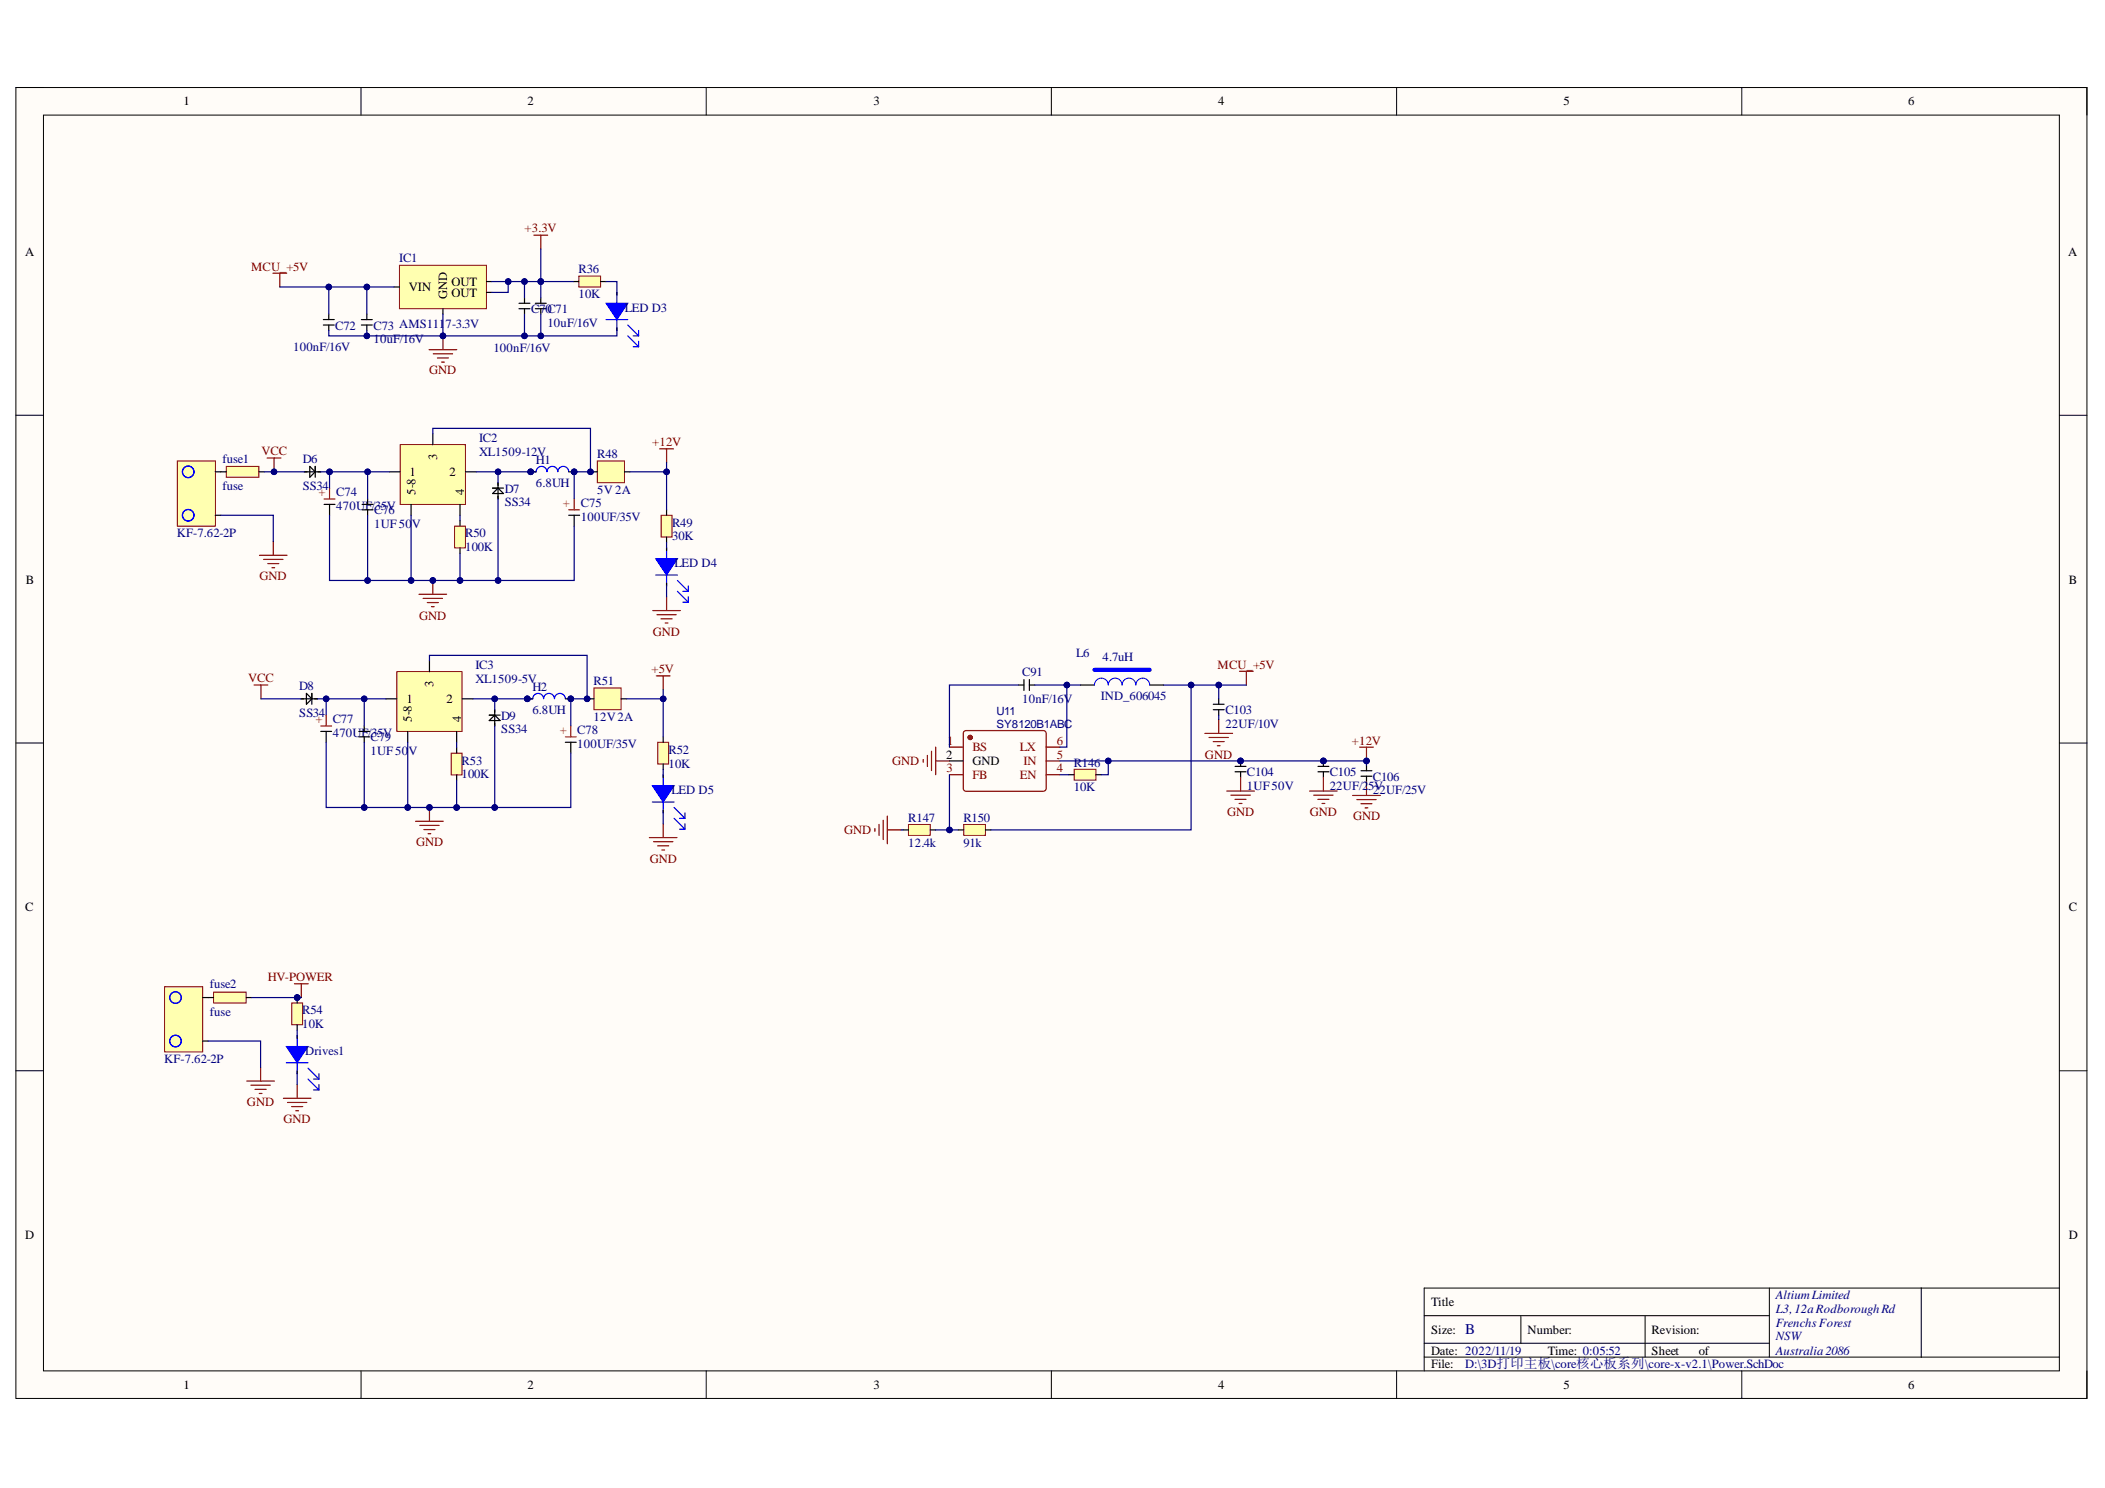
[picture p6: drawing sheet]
<svg xmlns="http://www.w3.org/2000/svg" width="297mm" height="210mm" viewBox="0 0 297 210" stroke-linecap="round" stroke-linejoin="round" font-family="sans-serif">
<defs><g id="words">
<text font-size="2.1" fill="#000080" x="206.8" y="188.2">B</text>
<g font-size="1.8">
<text x="25.9" y="14.9">1</text>
<text x="74.4" y="14.9">2</text>
<text x="123.3" y="14.9">3</text>
<text x="171.9" y="14.9">4</text>
<text x="220.6" y="14.9">5</text>
<text x="269.3" y="14.9">6</text>
<text x="3.6" y="36.1">A</text>
<text x="57.7" y="41.1">VIN</text>
<text x="63.7" y="40.3">OUT</text>
<text x="63.7" y="41.8">OUT</text>
<text x="291.9" y="36.1">A</text>
<text x="63.1" y="42.2" transform="rotate(-90 63.1 42.2)">GND</text>
<text x="61.7" y="64.8" transform="rotate(-90 61.7 64.8)">3</text>
<text x="57.8" y="67.2">1</text>
<text x="58.6" y="69.8" transform="rotate(-90 58.6 69.8)">5-8</text>
<text x="63.4" y="67.2">2</text>
<text x="65.5" y="69.8" transform="rotate(-90 65.5 69.8)">4</text>
<text x="3.6" y="82.3">B</text>
<text x="291.9" y="82.3">B</text>
<text x="57.4" y="99.1">1</text>
<text x="58.1" y="101.8" transform="rotate(-90 58.1 101.8)">5-8</text>
<text x="61.2" y="96.9" transform="rotate(-90 61.2 96.9)">3</text>
<text x="63" y="99.1">2</text>
<text x="65.1" y="101.8" transform="rotate(-90 65.1 101.8)">4</text>
<text x="133.5" y="107">2</text>
<text x="137.2" y="107.9">GND</text>
<text x="3.6" y="128.6">C</text>
<text x="291.9" y="128.6">C</text>
<text x="3.6" y="174.8">D</text>
<text x="291.9" y="174.8">D</text>
<text x="201.9" y="184.3">Title</text>
<text x="201.9" y="188.1">Size:</text>
<text x="201.9" y="191.1">Date: 2022/11/19</text>
<text x="215.6" y="188.1">Number:</text>
<text x="218.4" y="191.1">Time: 0:05:52</text>
<text x="233.1" y="188.1">Revision:</text>
<text x="233.1" y="191.1">Sheet</text>
<text x="239.7" y="191.1">of</text>
<text x="25.9" y="195.9">1</text>
<text x="74.4" y="195.9">2</text>
<text x="123.3" y="195.9">3</text>
<text x="171.9" y="195.9">4</text>
<text x="201.9" y="193">File:</text>
<text x="220.6" y="195.9">5</text>
<text x="269.3" y="195.9">6</text>
</g>
<g font-size="1.8" fill="#800000">
<text x="74" y="32.8">+3.3V</text>
<text x="35.4" y="38.2">MCU_+5V</text>
<text x="60.6" y="52.8">GND</text>
<text x="36.9" y="64.2">VCC</text>
<text x="92" y="63">+12V</text>
<text x="36.6" y="81.8">GND</text>
<text x="59.1" y="87.4">GND</text>
<text x="92.1" y="89.7">GND</text>
<text x="92" y="95">+5V</text>
<text x="171.8" y="94.3">MCU_+5V</text>
<text x="35" y="96.3">VCC</text>
<text x="125.9" y="107.9">GND</text>
<text x="170" y="107">GND</text>
<text x="190.8" y="105.1">+12V</text>
<text x="58.7" y="119.3">GND</text>
<text x="119.1" y="117.7">GND</text>
<text x="173.2" y="115.1">GND</text>
<text x="184.8" y="115.1">GND</text>
<text x="190.9" y="115.7">GND</text>
<text x="91.7" y="121.7">GND</text>
<text x="37.8" y="138.4">HV-POWER</text>
<text x="34.9" y="156">GND</text>
<text x="40" y="158.5">GND</text>
</g>
<g font-size="1.8" fill="#000080">
<text x="56.3" y="37">IC1</text>
<text x="81.6" y="38.5">R36</text>
<text x="47.3" y="46.5">C72</text>
<text x="52.7" y="46.5">C73 AMS111</text>
<text x="62.9" y="46.3">7-3.3V</text>
<text x="75" y="44.2">C70C71</text>
<text x="77.2" y="46.1">10uF/16V</text>
<text x="81.6" y="42.1">10K</text>
<text x="88.1" y="43.9">LED D3</text>
<text x="41.4" y="49.5">100nF/16V</text>
<text x="52.7" y="48.4">10uF/16V</text>
<text x="69.6" y="49.7">100nF/16V</text>
<text x="31.4" y="65.2">fuse1</text>
<text x="42.7" y="65.2">D6</text>
<text x="67.6" y="62.4">IC2</text>
<text x="67.6" y="64.3">XL1509-12V</text>
<text x="75.6" y="65.4">H1</text>
<text x="84.3" y="64.7">R48</text>
<text x="31.4" y="69.1">fuse</text>
<text x="42.7" y="69.1">SS34</text>
<text x="47.5" y="70">C74</text>
<text x="47.5" y="71.9">470UF/35V</text>
<text x="71.2" y="69.5">D7</text>
<text x="71.2" y="71.4">SS34</text>
<text x="75.6" y="68.7">6.8UH</text>
<text x="82" y="71.6">C75</text>
<text x="84.3" y="69.6">5V 2A</text>
<text x="25" y="75.8">KF-7.62-2P</text>
<text x="52.8" y="72.5">C76</text>
<text x="52.8" y="74.5">1UF50</text>
<text x="58.1" y="74.5">V</text>
<text x="65.6" y="75.8">R50</text>
<text x="65.6" y="77.8">100K</text>
<text x="82" y="73.5">100UF/35V</text>
<text x="94.8" y="74.3">R49</text>
<text x="94.8" y="76.2">30K</text>
<text x="95.2" y="80">LED D4</text>
<text x="67.1" y="94.4">IC3</text>
<text x="144.2" y="95.3">C91</text>
<text x="151.9" y="92.7">L6</text>
<text x="155.6" y="93.3">4.7uH</text>
<text x="42.2" y="97.3">D8</text>
<text x="42.2" y="101.1">SS34</text>
<text x="67.1" y="96.4">XL1509-5V</text>
<text x="70.7" y="101.5">D9</text>
<text x="75.1" y="97.5">H2</text>
<text x="75.1" y="100.7">6.8UH</text>
<text x="83.8" y="96.7">R51</text>
<text x="83.8" y="101.7">12V2A</text>
<text x="144.2" y="99.1">10nF/16V</text>
<text x="155.3" y="98.8">IND_606045</text>
<text x="172.9" y="100.7">C103</text>
<text x="47" y="102">C77</text>
<text x="47" y="104">470UF/35V</text>
<text x="52.3" y="104.6">C79</text>
<text x="52.3" y="106.5">1UF50</text>
<text x="57.6" y="106.5">V</text>
<text x="65.1" y="107.8">R53</text>
<text x="70.7" y="103.5">SS34</text>
<text x="81.5" y="103.5">C78</text>
<text x="81.5" y="105.5">100UF/35V</text>
<text x="94.3" y="106.3">R52</text>
<text x="172.9" y="102.7">22UF/10V</text>
<text x="65.1" y="109.8">100K</text>
<text x="94.3" y="108.3">10K</text>
<text x="94.7" y="112">LED D5</text>
<text x="151.5" y="108.2">R146</text>
<text x="151.5" y="111.7">10K</text>
<text x="176" y="109.5">C104</text>
<text x="176" y="111.4">1UF50V</text>
<text x="187.6" y="109.5">C105</text>
<text x="187.6" y="111.4">22UF/25V</text>
<text x="193.7" y="110.1">C106</text>
<text x="193.7" y="112.1">22UF/25V</text>
<text x="128.2" y="116">R147</text>
<text x="128.2" y="119.4">12.4k</text>
<text x="135.9" y="116">R150</text>
<text x="135.9" y="119.4">91k</text>
<text x="29.6" y="139.4">fuse2</text>
<text x="29.6" y="143.3">fuse</text>
<text x="42.6" y="143.1">R54</text>
<text x="23.2" y="149.9">KF-7.62-2P</text>
<text x="42.6" y="145">10K</text>
<text x="43.1" y="148.8">Drives1</text>
<text x="250.6" y="183.2">AltiumLimited</text>
<text x="250.6" y="185.2">L3,12aRodboroughRd</text>
<text x="250.6" y="187.1">Frenchs Forest</text>
<text x="250.6" y="189.1">NSW</text>
<text x="250.6" y="191.1">Australia2086</text>
<text x="206.8" y="193">D:\3D打印主板\core核心板系列\core-x-v2.1\Power.SchDoc</text>
</g>
<g font-size="1.8" fill="#f00">
<text x="44.9" y="70">+</text>
<text x="79.4" y="71.6">+</text>
<text x="44.5" y="102">+</text>
<text x="79" y="103.5">+</text>
</g>
<g font-size="1.8" fill="#800">
<text x="133.7" y="105.1">1</text>
<text x="137.2" y="106">BS</text>
<text x="143.9" y="106">LX</text>
<text x="144.4" y="107.9">IN</text>
<text x="149.1" y="107">5</text>
<text x="149.1" y="105.1">6</text>
<text x="133.6" y="108.9">3</text>
<text x="137.2" y="109.9">FB</text>
<text x="143.9" y="109.9">EN</text>
<text x="149.1" y="108.9">4</text>
</g>
<g font-size="1.6" fill="#000080">
<text x="140.6" y="100.9">U11</text>
<text x="140.6" y="102.7">SY8120B1ABC</text>
</g>
</g></defs>
<path d="M2.2 12.3h292.3v185h-292.3z" fill-rule="evenodd" fill="#fffcf8"/>
<path d="M2.2 12.3h292.3v185h-292.3z" fill="none" stroke="#000" stroke-width=".14"/>
<path d="M6.1 16.2h284.5v177.2h-284.5z" fill-rule="evenodd" fill="#fffcf8"/>
<g fill="none" stroke="#000" stroke-width=".14">
<path d="M2.2 12.3h3.9M6.1 16.2h284.5v177.2h-284.5zM50.9 12.3v3.9M99.7 12.3v3.9M148.4 12.3v3.9M197.1 12.3v3.9M245.8 12.3v3.9M290.6 12.3h3.9v3.9M2.2 58.6h3.9M290.6 58.6h3.9M2.2 104.8h3.9M290.6 104.8h3.9"/>
<path d="M2.2 151h3.9M290.6 151h3.9M50.9 193.4v3.9M99.7 193.4v3.9M148.4 193.4v3.9M197.1 193.4v3.9M201 185.6h48.7M201 191.4h89.6M201 189.5h48.7M214.6 185.6v3.9M232.1 185.6v5.8M245.8 193.4v3.9"/>
<path d="M249.7 181.7v9.7M271.1 181.7v9.7M290.6 181.7h-89.6v11.7M294.5 193.4v3.9"/>
</g>
<path d="M56.4 37.4h12.2v6.1h-12.2z" fill-rule="evenodd" fill="#ffffb0"/>
<path d="M56.4 37.4h12.2v6.1h-12.2z" fill="none" stroke="#800000" stroke-width=".14"/>
<path d="M68.6 39.7h.8M55.6 40.5h.8M62.5 43.5v.8M68.6 41.2h.8" fill="none" stroke="#000" stroke-width=".17"/>
<path d="M60.6 49.3h3.9M61.1 49.9h2.8M61.7 50.5h1.6M62.3 51.1h.4M62.5 47.4v1.9" fill="none" stroke="#800000" stroke-width=".17"/>
<circle cx="62.5" cy="47.4" r=".39" fill="#000080"/>
<circle cx="62.5" cy="47.4" r=".39" fill="none" stroke="#000080" stroke-width=".14"/>
<path d="M75.5 43.5h1.6M75.5 42.8h1.6M76.3 42v.8M76.3 43.5v.8" fill="none" stroke="#000" stroke-width=".17"/>
<path d="M81.7 39h3v1.5h-3z" fill-rule="evenodd" fill="#ffffb0"/>
<path d="M81.7 39h3v1.5h-3z" fill="none" stroke="#800000" stroke-width=".14"/>
<path d="M80.9 39.7h.8M84.7 39.7h.8M87 41.2v.4M87 46.2v.4" fill="none" stroke="#000" stroke-width=".17"/>
<path d="M38.5 38.5h2M39.5 38.5v2M75.3 33.2h2M76.3 33.2v1.9" fill="none" stroke="#800000" stroke-width=".17"/>
<path d="M85.5 45.1h3.1M87 41.2v5.4" fill="none" stroke="#00f" stroke-width=".17"/>
<path d="M85.5 42.8h3.1l-1.6 2.3z" fill="#00f"/>
<path d="M85.5 42.8h3.1l-1.6 2.3z" fill="none" stroke="#00f" stroke-width=".14"/>
<path d="M88.6 45.9l1.5 1.5M88.6 47.4l1.5 1.5M89.3 47.4h.8M89.3 48.9h.8M90.1 46.6v.8M90.1 48.1v.8" fill="none" stroke="#00f" stroke-width=".17"/>
<path d="M45.6 45.9h1.6M45.6 45.1h1.6M46.4 44.3v.8M46.4 45.9v.7M51 45.9h1.5M51 45.1h1.5M51.8 44.3v.8M51.8 45.9v.7M73.2 43.5h1.6M73.2 42.8h1.6M74 42v.8M74 43.5v.8" fill="none" stroke="#000" stroke-width=".17"/>
<path d="M56.5 62.7h9.2v8.5h-9.2z" fill-rule="evenodd" fill="#ffffb0"/>
<path d="M56.5 62.7h9.2v8.5h-9.2z" fill="none" stroke="#800000" stroke-width=".14"/>
<g fill="none" stroke="#000" stroke-width=".17">
<path d="M42.9 66.6h2.3M43.7 65.8l.8 .8-.8 .7zM44.5 65.8v1.5M45.7 71.2h1.6M46.5 71.2v1.5M54.9 66.6h1.6M58 71.2v1.5M61.1 61.2v1.5M64.9 71.2v1.5M65.7 66.6h1.5M69.5 69.6l.8-.7 .8 .7zM69.5 68.9h1.6"/>
<path d="M70.3 68.1v2.3"/>
</g>
<path d="M45.7 70.4h1.6M46.5 68.9v1.5" fill="none" stroke="#f00" stroke-width=".17"/>
<path d="M59.1 83.8h3.9M59.7 84.4h2.7M60.3 85h1.6M60.9 85.6h.4M61.1 81.9v1.9" fill="none" stroke="#800000" stroke-width=".17"/>
<circle cx="61.1" cy="81.9" r=".39" fill="#000080"/>
<circle cx="61.1" cy="81.9" r=".39" fill="none" stroke="#000080" stroke-width=".14"/>
<path d="M80.3 71.9h1.5M81 70.4v1.5" fill="none" stroke="#f00" stroke-width=".17"/>
<path d="M51.1 71.2h1.5M51.1 71.9h1.5M51.9 70.4v.8M51.9 71.9v.8M80.3 72.7h1.5M81 72.7v1.5" fill="none" stroke="#000" stroke-width=".17"/>
<path d="M64.1 74.2h1.6v3.1h-1.6z" fill-rule="evenodd" fill="#ffffb0"/>
<path d="M64.1 74.2h1.6v3.1h-1.6z" fill="none" stroke="#800000" stroke-width=".14"/>
<path d="M64.9 73.5v.7M64.9 77.3v.8" fill="none" stroke="#000" stroke-width=".17"/>
<path d="M93.3 72.7h1.5v3.1h-1.5z" fill-rule="evenodd" fill="#ffffb0"/>
<path d="M93.3 72.7h1.5v3.1h-1.5z" fill="none" stroke="#800000" stroke-width=".14"/>
<path d="M94.1 71.9v.8M94.1 75.8v.7" fill="none" stroke="#000" stroke-width=".17"/>
<path d="M92.1 86.1h3.9M92.7 86.7h2.7M93.3 87.3h1.5M93.9 87.9h.4M94.1 84.2v1.9" fill="none" stroke="#800000" stroke-width=".17"/>
<circle cx="81" cy="66.6" r=".39" fill="#000080"/>
<circle cx="81" cy="66.6" r=".39" fill="none" stroke="#000080" stroke-width=".14"/>
<circle cx="74.9" cy="66.6" r=".39" fill="#000080"/>
<circle cx="74.9" cy="66.6" r=".39" fill="none" stroke="#000080" stroke-width=".14"/>
<path d="M80.3 66.5a.77 .77 0 0 0-.8-.7 .77 .77 0 0 0-.8 .7 .77 .77 0 0 0-.7-.7 .77 .77 0 0 0-.8 .7 .77 .77 0 0 0-.8-.7 .77 .77 0 0 0-.7 .7" fill="none" stroke="#00f" stroke-width=".17"/>
<path d="M80.3 66.6h.7" fill="none" stroke="#000" stroke-width=".17"/>
<circle cx="81" cy="66.6" r=".39" fill="#000080"/>
<circle cx="81" cy="66.6" r=".39" fill="none" stroke="#000080" stroke-width=".14"/>
<path d="M74.9 66.6h.8" fill="none" stroke="#000" stroke-width=".17"/>
<circle cx="74.9" cy="66.6" r=".39" fill="#000080"/>
<circle cx="74.9" cy="66.6" r=".39" fill="none" stroke="#000080" stroke-width=".14"/>
<path d="M93.1 63.3h1.9M94.1 63.3v2" fill="none" stroke="#800000" stroke-width=".17"/>
<path d="M94.1 77.3v5.3M92.5 81.1h3.1" fill="none" stroke="#00f" stroke-width=".17"/>
<path d="M94.1 77.3v.4M94.1 82.3v.3" fill="none" stroke="#000" stroke-width=".17"/>
<path d="M92.5 78.8h3.1l-1.5 2.3z" fill="#00f"/>
<path d="M92.5 78.8h3.1l-1.5 2.3z" fill="none" stroke="#00f" stroke-width=".14"/>
<path d="M95.6 81.9l1.5 1.5M95.6 83.4l1.5 1.5M96.4 83.4h.7M96.4 84.9h.7M97.1 82.6v.8M97.1 84.2v.7" fill="none" stroke="#00f" stroke-width=".17"/>
<path d="M84.3 65h3.8v3.1h-3.8z" fill-rule="evenodd" fill="#ffffb0"/>
<path d="M84.3 65h3.8v3.1h-3.8z" fill="none" stroke="#800000" stroke-width=".14"/>
<path d="M83.5 66.6h.8M88.1 66.6h.8" fill="none" stroke="#000" stroke-width=".17"/>
<path d="M25 65h5.4v9.2h-5.4z" fill-rule="evenodd" fill="#ffffb0"/>
<path d="M25 65h5.4v9.2h-5.4z" fill="none" stroke="#800000" stroke-width=".14"/>
<g fill="none" stroke="#00f" stroke-width=".17">
<circle cx="26.6" cy="72.7" r=".81"/>
<circle cx="26.6" cy="66.6" r=".81"/>
</g>
<path d="M30.4 72.7h.8M30.4 66.6h.8" fill="none" stroke="#000" stroke-width=".17"/>
<path d="M36.6 78.3h3.9M37.2 78.9h2.7M37.8 79.5h1.5M38.6 76.4v1.9M38.4 80.1h.4" fill="none" stroke="#800000" stroke-width=".17"/>
<path d="M31.9 65.8h4.6v1.5h-4.6z" fill-rule="evenodd" fill="#ffffb0"/>
<path d="M31.9 65.8h4.6v1.5h-4.6z" fill="none" stroke="#800000" stroke-width=".14"/>
<path d="M31.2 66.6h.7M36.5 66.6h.8" fill="none" stroke="#000" stroke-width=".17"/>
<path d="M56 94.7h9.2v8.5h-9.2z" fill-rule="evenodd" fill="#ffffb0"/>
<path d="M56 94.7h9.2v8.5h-9.2z" fill="none" stroke="#800000" stroke-width=".14"/>
<g fill="none" stroke="#000" stroke-width=".17">
<path d="M42.5 98.6h2.3M43.2 97.8l.8 .8-.8 .7zM44 97.8v1.5M54.5 98.6h1.5M60.6 93.2v1.5M65.2 98.6h1.5M45.3 103.2h1.5M46 103.2v1.5M57.5 103.2v1.5M64.4 103.2v1.5M69 101.6l.8-.7 .8 .7zM69 100.9h1.6"/>
<path d="M69.8 100.1v2.3"/>
</g>
<path d="M45.3 102.4h1.5M46 100.9v1.5" fill="none" stroke="#f00" stroke-width=".17"/>
<path d="M58.7 115.9h3.8M59.2 116.4h2.8M59.8 117h1.6M60.4 117.6h.4M60.6 113.9v2" fill="none" stroke="#800000" stroke-width=".17"/>
<circle cx="60.6" cy="113.9" r=".39" fill="#000080"/>
<circle cx="60.6" cy="113.9" r=".39" fill="none" stroke="#000080" stroke-width=".14"/>
<path d="M79.8 103.9h1.5M80.5 102.4v1.5" fill="none" stroke="#f00" stroke-width=".17"/>
<path d="M50.6 103.2h1.6M50.6 103.9h1.6M51.4 102.4v.8M51.4 103.9v.8M79.8 104.7h1.5M80.5 104.7v1.5" fill="none" stroke="#000" stroke-width=".17"/>
<path d="M63.7 106.2h1.5v3.1h-1.5z" fill-rule="evenodd" fill="#ffffb0"/>
<path d="M63.7 106.2h1.5v3.1h-1.5z" fill="none" stroke="#800000" stroke-width=".14"/>
<path d="M64.4 105.5v.7M64.4 109.3v.8" fill="none" stroke="#000" stroke-width=".17"/>
<path d="M92.8 104.7h1.6v3.1h-1.6z" fill-rule="evenodd" fill="#ffffb0"/>
<path d="M92.8 104.7h1.6v3.1h-1.6z" fill="none" stroke="#800000" stroke-width=".14"/>
<path d="M93.6 103.9v.8M93.6 107.8v.7" fill="none" stroke="#000" stroke-width=".17"/>
<path d="M91.6 118.2h3.9M92.2 118.7h2.7M92.8 119.3h1.6M93.4 119.9h.4M93.6 116.2v2" fill="none" stroke="#800000" stroke-width=".17"/>
<circle cx="80.5" cy="98.6" r=".39" fill="#000080"/>
<circle cx="80.5" cy="98.6" r=".39" fill="none" stroke="#000080" stroke-width=".14"/>
<circle cx="74.4" cy="98.6" r=".39" fill="#000080"/>
<circle cx="74.4" cy="98.6" r=".39" fill="none" stroke="#000080" stroke-width=".14"/>
<path d="M79.8 98.5a.77 .77 0 0 0-.8-.7 .77 .77 0 0 0-.8 .8 .77 .77 0 0 0-.7-.8 .77 .77 0 0 0-.8 .8 .77 .77 0 0 0-.8-.8 .77 .77 0 0 0-.7 .8" fill="none" stroke="#00f" stroke-width=".17"/>
<path d="M79.8 98.6h.7" fill="none" stroke="#000" stroke-width=".17"/>
<circle cx="80.5" cy="98.6" r=".39" fill="#000080"/>
<circle cx="80.5" cy="98.6" r=".39" fill="none" stroke="#000080" stroke-width=".14"/>
<path d="M74.4 98.6h.8" fill="none" stroke="#000" stroke-width=".17"/>
<circle cx="74.4" cy="98.6" r=".39" fill="#000080"/>
<circle cx="74.4" cy="98.6" r=".39" fill="none" stroke="#000080" stroke-width=".14"/>
<path d="M92.6 95.3h2M93.6 95.3v2" fill="none" stroke="#800000" stroke-width=".17"/>
<path d="M92.1 113.1h3M93.6 109.3v5.4" fill="none" stroke="#00f" stroke-width=".17"/>
<path d="M93.6 109.3v.4M93.6 114.3v.4" fill="none" stroke="#000" stroke-width=".17"/>
<path d="M92.1 110.8h3l-1.5 2.3z" fill="#00f"/>
<path d="M92.1 110.8h3l-1.5 2.3z" fill="none" stroke="#00f" stroke-width=".14"/>
<path d="M95.1 113.9l1.6 1.5M95.1 115.4l1.6 1.6M95.9 115.4h.8M95.9 117h.8M96.7 114.7v.7M96.7 116.2v.8" fill="none" stroke="#00f" stroke-width=".17"/>
<path d="M83.8 97h3.8v3.1h-3.8z" fill-rule="evenodd" fill="#ffffb0"/>
<path d="M83.8 97h3.8v3.1h-3.8z" fill="none" stroke="#800000" stroke-width=".14"/>
<path d="M83 98.6h.8M87.6 98.6h.8" fill="none" stroke="#000" stroke-width=".17"/>
<path d="M23.2 139.2h5.4v9.2h-5.4z" fill-rule="evenodd" fill="#ffffb0"/>
<path d="M23.2 139.2h5.4v9.2h-5.4z" fill="none" stroke="#800000" stroke-width=".14"/>
<g fill="none" stroke="#00f" stroke-width=".17">
<circle cx="24.8" cy="146.9" r=".81"/>
<circle cx="24.8" cy="140.7" r=".81"/>
</g>
<path d="M28.6 146.9h.8M28.6 140.7h.8" fill="none" stroke="#000" stroke-width=".17"/>
<path d="M34.8 152.5h3.9M35.4 153.1h2.7M36 153.7h1.6M36.6 154.2h.4M36.8 150.6v1.9" fill="none" stroke="#800000" stroke-width=".17"/>
<path d="M30.1 140h4.6v1.5h-4.6z" fill-rule="evenodd" fill="#ffffb0"/>
<path d="M30.1 140h4.6v1.5h-4.6z" fill="none" stroke="#800000" stroke-width=".14"/>
<path d="M29.4 140.7h.7M34.7 140.7h.8" fill="none" stroke="#000" stroke-width=".17"/>
<path d="M41.5 138.8h2M42.5 138.8v1.9" fill="none" stroke="#800000" stroke-width=".17"/>
<circle cx="41.9" cy="140.7" r=".39" fill="#000080"/>
<circle cx="41.9" cy="140.7" r=".39" fill="none" stroke="#000080" stroke-width=".14"/>
<path d="M41.2 141.5h1.5v3.1h-1.5z" fill-rule="evenodd" fill="#ffffb0"/>
<path d="M41.2 141.5h1.5v3.1h-1.5z" fill="none" stroke="#800000" stroke-width=".14"/>
<path d="M41.9 140.7v.8" fill="none" stroke="#000" stroke-width=".17"/>
<circle cx="41.9" cy="140.7" r=".39" fill="#000080"/>
<circle cx="41.9" cy="140.7" r=".39" fill="none" stroke="#000080" stroke-width=".14"/>
<path d="M41.9 144.6v.7M41.9 146.1v.4M41.9 151.1v.4" fill="none" stroke="#000" stroke-width=".17"/>
<path d="M40 154.9h3.9M40.6 155.5h2.7M41.2 156.1h1.5M41.7 156.7h.4M41.9 153v1.9" fill="none" stroke="#800000" stroke-width=".17"/>
<path d="M40.4 149.9h3.1M41.9 146.1v5.4" fill="none" stroke="#00f" stroke-width=".17"/>
<path d="M40.4 147.6h3.1l-1.6 2.3z" fill="#00f"/>
<path d="M40.4 147.6h3.1l-1.6 2.3z" fill="none" stroke="#00f" stroke-width=".14"/>
<path d="M43.5 150.7l1.5 1.5M43.5 152.2l1.5 1.6M44.2 152.2h.8M44.2 153.8h.8M45 151.5v.7M45 153v.8" fill="none" stroke="#00f" stroke-width=".17"/>
<path d="M37.7 64.6h1.9M38.7 64.6v2" fill="none" stroke="#800000" stroke-width=".17"/>
<circle cx="38.7" cy="66.6" r=".39" fill="#000080"/>
<circle cx="38.7" cy="66.6" r=".39" fill="none" stroke="#000080" stroke-width=".14"/>
<path d="M35.8 96.6h2M36.8 96.6v2" fill="none" stroke="#800000" stroke-width=".17"/>
<path d="M192.1 108.7h1.5M192.1 109.5h1.5M192.8 108v.7M192.8 109.5v.8" fill="none" stroke="#000" stroke-width=".17"/>
<circle cx="136.9" cy="104" r=".29" fill="#800"/>
<g fill="none" stroke="#800" stroke-width=".17">
<path d="M136 103.2l.3-.1h11.1l.2 .3v8l-.4 .2h-11.1l-.2-.4z"/>
<circle cx="136.9" cy="104" r=".29"/>
</g>
<circle cx="136.9" cy="104" r=".29" fill="#800"/>
<g fill="none" stroke="#800" stroke-width=".17">
<path d="M134 105.4h1.9M134 109.3h1.9M147.6 105.4h2M147.6 109.3h2M147.6 107.3h2"/>
<circle cx="136.9" cy="104" r=".29"/>
</g>
<path d="M134 107.3h1.9" fill="none" stroke="#000" stroke-width=".17"/>
<path d="M191.9 105.4h1.9M192.8 105.4v1.9" fill="none" stroke="#800000" stroke-width=".17"/>
<circle cx="192.8" cy="107.3" r=".39" fill="#000080"/>
<circle cx="192.8" cy="107.3" r=".39" fill="none" stroke="#000080" stroke-width=".14"/>
<path d="M174.9 94.7h1.9M175.9 94.7v1.9M170 103.5h3.9M170.6 104h2.7M171.2 104.6h1.6M171.8 105.2h.4M172 101.5v1.9M190.9 112.2h3.9M191.5 112.8h2.7M192 113.4h1.6M192.6 114h.4M192.8 110.3v1.9" fill="none" stroke="#800000" stroke-width=".17"/>
<path d="M143.7 96.6h.8M144.5 95.9v1.5M145.3 95.9v1.5M145.3 96.6h.7M171.2 99.3h1.5M172 98.6v.7M171.2 100.1h1.5M172 100.1v.8" fill="none" stroke="#000" stroke-width=".17"/>
<path d="M136 116.3h3.1v1.5h-3.1z" fill-rule="evenodd" fill="#ffffb0"/>
<path d="M136 116.3h3.1v1.5h-3.1z" fill="none" stroke="#800000" stroke-width=".14"/>
<path d="M135.2 117.1h.8M139.1 117.1h.7" fill="none" stroke="#000" stroke-width=".17"/>
<path d="M128.2 116.3h3.1v1.5h-3.1z" fill-rule="evenodd" fill="#ffffb0"/>
<path d="M128.2 116.3h3.1v1.5h-3.1z" fill="none" stroke="#800000" stroke-width=".14"/>
<path d="M127.4 117.1h.8M131.3 117.1h.7" fill="none" stroke="#000" stroke-width=".17"/>
<path d="M123.5 116.9v.4M124 116.3v1.6M124.6 115.7v2.7M125.2 115.1v3.9M125.2 117.1h2M130.3 107.1v.4M130.9 106.6v1.5M131.4 106v2.7M132 105.4v3.9M132 107.3h2" fill="none" stroke="#800000" stroke-width=".17"/>
<path d="M151.6 108.5h3v1.5h-3z" fill-rule="evenodd" fill="#ffffb0"/>
<path d="M151.6 108.5h3v1.5h-3z" fill="none" stroke="#800000" stroke-width=".14"/>
<path d="M150.8 109.3h.8M154.6 109.3h.8" fill="none" stroke="#000" stroke-width=".17"/>
<circle cx="186.7" cy="107.3" r=".39" fill="#000080"/>
<circle cx="186.7" cy="107.3" r=".39" fill="none" stroke="#000080" stroke-width=".14"/>
<path d="M186 108.1h1.5M186 108.9h1.5M186.7 107.3v.8" fill="none" stroke="#000" stroke-width=".17"/>
<circle cx="186.7" cy="107.3" r=".39" fill="#000080"/>
<circle cx="186.7" cy="107.3" r=".39" fill="none" stroke="#000080" stroke-width=".14"/>
<path d="M186.7 108.9v.7" fill="none" stroke="#000" stroke-width=".17"/>
<path d="M184.8 111.6h3.9M185.4 112.2h2.7M186 112.8h1.5M186.6 113.3h.3M186.7 109.6v2" fill="none" stroke="#800000" stroke-width=".17"/>
<path d="M71.7 39.7v1.5h-2.3" fill="none" stroke="#000080" stroke-width=".17"/>
<circle cx="71.7" cy="39.7" r=".39" fill="#000080"/>
<circle cx="71.7" cy="39.7" r=".39" fill="none" stroke="#000080" stroke-width=".14"/>
<path d="M62.5 44.3v3.1" fill="none" stroke="#000080" stroke-width=".17"/>
<circle cx="62.5" cy="47.4" r=".39" fill="#000080"/>
<circle cx="62.5" cy="47.4" r=".39" fill="none" stroke="#000080" stroke-width=".14"/>
<path d="M76.3 35.1v4.6" fill="none" stroke="#000080" stroke-width=".17"/>
<circle cx="76.3" cy="39.7" r=".39" fill="#000080"/>
<circle cx="76.3" cy="39.7" r=".39" fill="none" stroke="#000080" stroke-width=".14"/>
<path d="M76.3 39.7v2.3" fill="none" stroke="#000080" stroke-width=".17"/>
<circle cx="76.3" cy="39.7" r=".39" fill="#000080"/>
<circle cx="76.3" cy="39.7" r=".39" fill="none" stroke="#000080" stroke-width=".14"/>
<path d="M76.3 44.3v3.1" fill="none" stroke="#000080" stroke-width=".17"/>
<circle cx="76.3" cy="47.4" r=".39" fill="#000080"/>
<circle cx="76.3" cy="47.4" r=".39" fill="none" stroke="#000080" stroke-width=".14"/>
<path d="M85.5 39.7h1.5v1.5M51.8 40.5v3.8" fill="none" stroke="#000080" stroke-width=".17"/>
<circle cx="51.8" cy="40.5" r=".39" fill="#000080"/>
<circle cx="51.8" cy="40.5" r=".39" fill="none" stroke="#000080" stroke-width=".14"/>
<path d="M74 39.7v2.3" fill="none" stroke="#000080" stroke-width=".17"/>
<circle cx="74" cy="39.7" r=".39" fill="#000080"/>
<circle cx="74" cy="39.7" r=".39" fill="none" stroke="#000080" stroke-width=".14"/>
<path d="M74 44.3v3.1" fill="none" stroke="#000080" stroke-width=".17"/>
<circle cx="74" cy="47.4" r=".39" fill="#000080"/>
<circle cx="74" cy="47.4" r=".39" fill="none" stroke="#000080" stroke-width=".14"/>
<path d="M46.4 40.5v3.8" fill="none" stroke="#000080" stroke-width=".17"/>
<circle cx="46.4" cy="40.5" r=".39" fill="#000080"/>
<circle cx="46.4" cy="40.5" r=".39" fill="none" stroke="#000080" stroke-width=".14"/>
<path d="M46.4 46.6v.8h5.4" fill="none" stroke="#000080" stroke-width=".17"/>
<circle cx="51.8" cy="47.4" r=".39" fill="#000080"/>
<circle cx="51.8" cy="47.4" r=".39" fill="none" stroke="#000080" stroke-width=".14"/>
<path d="M39.5 40.5h16.1" fill="none" stroke="#000080" stroke-width=".17"/>
<circle cx="46.4" cy="40.5" r=".39" fill="#000080"/>
<circle cx="46.4" cy="40.5" r=".39" fill="none" stroke="#000080" stroke-width=".14"/>
<circle cx="51.8" cy="40.5" r=".39" fill="#000080"/>
<circle cx="51.8" cy="40.5" r=".39" fill="none" stroke="#000080" stroke-width=".14"/>
<path d="M51.8 46.6v.8h35.2v-.8" fill="none" stroke="#000080" stroke-width=".17"/>
<circle cx="76.3" cy="47.4" r=".39" fill="#000080"/>
<circle cx="76.3" cy="47.4" r=".39" fill="none" stroke="#000080" stroke-width=".14"/>
<circle cx="74" cy="47.4" r=".39" fill="#000080"/>
<circle cx="74" cy="47.4" r=".39" fill="none" stroke="#000080" stroke-width=".14"/>
<circle cx="62.5" cy="47.4" r=".39" fill="#000080"/>
<circle cx="62.5" cy="47.4" r=".39" fill="none" stroke="#000080" stroke-width=".14"/>
<circle cx="51.8" cy="47.4" r=".39" fill="#000080"/>
<circle cx="51.8" cy="47.4" r=".39" fill="none" stroke="#000080" stroke-width=".14"/>
<path d="M69.4 39.7h11.5" fill="none" stroke="#000080" stroke-width=".17"/>
<circle cx="71.7" cy="39.7" r=".39" fill="#000080"/>
<circle cx="71.7" cy="39.7" r=".39" fill="none" stroke="#000080" stroke-width=".14"/>
<circle cx="74" cy="39.7" r=".39" fill="#000080"/>
<circle cx="74" cy="39.7" r=".39" fill="none" stroke="#000080" stroke-width=".14"/>
<circle cx="76.3" cy="39.7" r=".39" fill="#000080"/>
<circle cx="76.3" cy="39.7" r=".39" fill="none" stroke="#000080" stroke-width=".14"/>
<path d="M70.3 66.6v1.5" fill="none" stroke="#000080" stroke-width=".17"/>
<circle cx="70.3" cy="66.6" r=".39" fill="#000080"/>
<circle cx="70.3" cy="66.6" r=".39" fill="none" stroke="#000080" stroke-width=".14"/>
<path d="M51.9 72.7v9.2" fill="none" stroke="#000080" stroke-width=".17"/>
<circle cx="51.9" cy="81.9" r=".39" fill="#000080"/>
<circle cx="51.9" cy="81.9" r=".39" fill="none" stroke="#000080" stroke-width=".14"/>
<path d="M58 72.7v9.2" fill="none" stroke="#000080" stroke-width=".17"/>
<circle cx="58" cy="81.9" r=".39" fill="#000080"/>
<circle cx="58" cy="81.9" r=".39" fill="none" stroke="#000080" stroke-width=".14"/>
<path d="M70.3 70.4v11.5" fill="none" stroke="#000080" stroke-width=".17"/>
<circle cx="70.3" cy="81.9" r=".39" fill="#000080"/>
<circle cx="70.3" cy="81.9" r=".39" fill="none" stroke="#000080" stroke-width=".14"/>
<path d="M45.2 66.6h1.3" fill="none" stroke="#000080" stroke-width=".17"/>
<circle cx="46.5" cy="66.6" r=".39" fill="#000080"/>
<circle cx="46.5" cy="66.6" r=".39" fill="none" stroke="#000080" stroke-width=".14"/>
<path d="M51.9 66.6v3.8" fill="none" stroke="#000080" stroke-width=".17"/>
<circle cx="51.9" cy="66.6" r=".39" fill="#000080"/>
<circle cx="51.9" cy="66.6" r=".39" fill="none" stroke="#000080" stroke-width=".14"/>
<path d="M64.9 78.1v3.8" fill="none" stroke="#000080" stroke-width=".17"/>
<circle cx="64.9" cy="81.9" r=".39" fill="#000080"/>
<circle cx="64.9" cy="81.9" r=".39" fill="none" stroke="#000080" stroke-width=".14"/>
<path d="M46.5 72.7v9.2h34.5v-7.7M64.9 72.7v.8M94.1 76.5v.8M94.1 82.6v1.6" fill="none" stroke="#000080" stroke-width=".17"/>
<circle cx="70.3" cy="81.9" r=".39" fill="#000080"/>
<circle cx="70.3" cy="81.9" r=".39" fill="none" stroke="#000080" stroke-width=".14"/>
<circle cx="64.9" cy="81.9" r=".39" fill="#000080"/>
<circle cx="64.9" cy="81.9" r=".39" fill="none" stroke="#000080" stroke-width=".14"/>
<circle cx="61.1" cy="81.9" r=".39" fill="#000080"/>
<circle cx="61.1" cy="81.9" r=".39" fill="none" stroke="#000080" stroke-width=".14"/>
<circle cx="58" cy="81.9" r=".39" fill="#000080"/>
<circle cx="58" cy="81.9" r=".39" fill="none" stroke="#000080" stroke-width=".14"/>
<circle cx="51.9" cy="81.9" r=".39" fill="#000080"/>
<circle cx="51.9" cy="81.9" r=".39" fill="none" stroke="#000080" stroke-width=".14"/>
<path d="M54.9 66.6h-8.4v2.3" fill="none" stroke="#000080" stroke-width=".17"/>
<circle cx="51.9" cy="66.6" r=".39" fill="#000080"/>
<circle cx="51.9" cy="66.6" r=".39" fill="none" stroke="#000080" stroke-width=".14"/>
<circle cx="46.5" cy="66.6" r=".39" fill="#000080"/>
<circle cx="46.5" cy="66.6" r=".39" fill="none" stroke="#000080" stroke-width=".14"/>
<path d="M67.2 66.6h8.5" fill="none" stroke="#000080" stroke-width=".17"/>
<circle cx="70.3" cy="66.6" r=".39" fill="#000080"/>
<circle cx="70.3" cy="66.6" r=".39" fill="none" stroke="#000080" stroke-width=".14"/>
<circle cx="74.9" cy="66.6" r=".39" fill="#000080"/>
<circle cx="74.9" cy="66.6" r=".39" fill="none" stroke="#000080" stroke-width=".14"/>
<path d="M94.1 65.3v6.6" fill="none" stroke="#000080" stroke-width=".17"/>
<circle cx="94.1" cy="66.6" r=".39" fill="#000080"/>
<circle cx="94.1" cy="66.6" r=".39" fill="none" stroke="#000080" stroke-width=".14"/>
<path d="M61.1 61.2v-.8h22.2v6.2h-2.3v3.8" fill="none" stroke="#000080" stroke-width=".17"/>
<circle cx="83.3" cy="66.6" r=".39" fill="#000080"/>
<circle cx="83.3" cy="66.6" r=".39" fill="none" stroke="#000080" stroke-width=".14"/>
<circle cx="81" cy="66.6" r=".39" fill="#000080"/>
<circle cx="81" cy="66.6" r=".39" fill="none" stroke="#000080" stroke-width=".14"/>
<path d="M83.3 66.6h.2" fill="none" stroke="#000080" stroke-width=".17"/>
<circle cx="83.3" cy="66.6" r=".39" fill="#000080"/>
<circle cx="83.3" cy="66.6" r=".39" fill="none" stroke="#000080" stroke-width=".14"/>
<path d="M88.9 66.6h5.2" fill="none" stroke="#000080" stroke-width=".17"/>
<circle cx="94.1" cy="66.6" r=".39" fill="#000080"/>
<circle cx="94.1" cy="66.6" r=".39" fill="none" stroke="#000080" stroke-width=".14"/>
<path d="M31.2 72.7h7.4v3.7M37.3 66.6h5.6" fill="none" stroke="#000080" stroke-width=".17"/>
<circle cx="38.7" cy="66.6" r=".39" fill="#000080"/>
<circle cx="38.7" cy="66.6" r=".39" fill="none" stroke="#000080" stroke-width=".14"/>
<path d="M69.8 98.6v1.5" fill="none" stroke="#000080" stroke-width=".17"/>
<circle cx="69.8" cy="98.6" r=".39" fill="#000080"/>
<circle cx="69.8" cy="98.6" r=".39" fill="none" stroke="#000080" stroke-width=".14"/>
<path d="M51.4 104.7v9.2" fill="none" stroke="#000080" stroke-width=".17"/>
<circle cx="51.4" cy="113.9" r=".39" fill="#000080"/>
<circle cx="51.4" cy="113.9" r=".39" fill="none" stroke="#000080" stroke-width=".14"/>
<path d="M57.5 104.7v9.2" fill="none" stroke="#000080" stroke-width=".17"/>
<circle cx="57.5" cy="113.9" r=".39" fill="#000080"/>
<circle cx="57.5" cy="113.9" r=".39" fill="none" stroke="#000080" stroke-width=".14"/>
<path d="M69.8 102.4v11.5" fill="none" stroke="#000080" stroke-width=".17"/>
<circle cx="69.8" cy="113.9" r=".39" fill="#000080"/>
<circle cx="69.8" cy="113.9" r=".39" fill="none" stroke="#000080" stroke-width=".14"/>
<path d="M44.8 98.6h1.2" fill="none" stroke="#000080" stroke-width=".17"/>
<circle cx="46" cy="98.6" r=".39" fill="#000080"/>
<circle cx="46" cy="98.6" r=".39" fill="none" stroke="#000080" stroke-width=".14"/>
<path d="M51.4 98.6v3.8" fill="none" stroke="#000080" stroke-width=".17"/>
<circle cx="51.4" cy="98.6" r=".39" fill="#000080"/>
<circle cx="51.4" cy="98.6" r=".39" fill="none" stroke="#000080" stroke-width=".14"/>
<path d="M64.4 110.1v3.8" fill="none" stroke="#000080" stroke-width=".17"/>
<circle cx="64.4" cy="113.9" r=".39" fill="#000080"/>
<circle cx="64.4" cy="113.9" r=".39" fill="none" stroke="#000080" stroke-width=".14"/>
<path d="M46 104.7v9.2h34.5v-7.7M64.4 104.7v.8M93.6 108.5v.8M93.6 114.7v1.5" fill="none" stroke="#000080" stroke-width=".17"/>
<circle cx="69.8" cy="113.9" r=".39" fill="#000080"/>
<circle cx="69.8" cy="113.9" r=".39" fill="none" stroke="#000080" stroke-width=".14"/>
<circle cx="64.4" cy="113.9" r=".39" fill="#000080"/>
<circle cx="64.4" cy="113.9" r=".39" fill="none" stroke="#000080" stroke-width=".14"/>
<circle cx="60.6" cy="113.9" r=".39" fill="#000080"/>
<circle cx="60.6" cy="113.9" r=".39" fill="none" stroke="#000080" stroke-width=".14"/>
<circle cx="57.5" cy="113.9" r=".39" fill="#000080"/>
<circle cx="57.5" cy="113.9" r=".39" fill="none" stroke="#000080" stroke-width=".14"/>
<circle cx="51.4" cy="113.9" r=".39" fill="#000080"/>
<circle cx="51.4" cy="113.9" r=".39" fill="none" stroke="#000080" stroke-width=".14"/>
<path d="M54.5 98.6h-8.5v2.3" fill="none" stroke="#000080" stroke-width=".17"/>
<circle cx="51.4" cy="98.6" r=".39" fill="#000080"/>
<circle cx="51.4" cy="98.6" r=".39" fill="none" stroke="#000080" stroke-width=".14"/>
<circle cx="46" cy="98.6" r=".39" fill="#000080"/>
<circle cx="46" cy="98.6" r=".39" fill="none" stroke="#000080" stroke-width=".14"/>
<path d="M66.7 98.6h8.5" fill="none" stroke="#000080" stroke-width=".17"/>
<circle cx="69.8" cy="98.6" r=".39" fill="#000080"/>
<circle cx="69.8" cy="98.6" r=".39" fill="none" stroke="#000080" stroke-width=".14"/>
<circle cx="74.4" cy="98.6" r=".39" fill="#000080"/>
<circle cx="74.4" cy="98.6" r=".39" fill="none" stroke="#000080" stroke-width=".14"/>
<path d="M93.6 97.3v6.6" fill="none" stroke="#000080" stroke-width=".17"/>
<circle cx="93.6" cy="98.6" r=".39" fill="#000080"/>
<circle cx="93.6" cy="98.6" r=".39" fill="none" stroke="#000080" stroke-width=".14"/>
<path d="M60.6 93.2v-.8h22.2v6.2h-2.3v3.8" fill="none" stroke="#000080" stroke-width=".17"/>
<circle cx="82.8" cy="98.6" r=".39" fill="#000080"/>
<circle cx="82.8" cy="98.6" r=".39" fill="none" stroke="#000080" stroke-width=".14"/>
<circle cx="80.5" cy="98.6" r=".39" fill="#000080"/>
<circle cx="80.5" cy="98.6" r=".39" fill="none" stroke="#000080" stroke-width=".14"/>
<path d="M82.8 98.6h.2" fill="none" stroke="#000080" stroke-width=".17"/>
<circle cx="82.8" cy="98.6" r=".39" fill="#000080"/>
<circle cx="82.8" cy="98.6" r=".39" fill="none" stroke="#000080" stroke-width=".14"/>
<path d="M88.4 98.6h5.2" fill="none" stroke="#000080" stroke-width=".17"/>
<circle cx="93.6" cy="98.6" r=".39" fill="#000080"/>
<circle cx="93.6" cy="98.6" r=".39" fill="none" stroke="#000080" stroke-width=".14"/>
<path d="M36.8 98.6h5.7M29.4 146.9h7.4v3.7M35.5 140.7h7" fill="none" stroke="#000080" stroke-width=".17"/>
<circle cx="41.9" cy="140.7" r=".39" fill="#000080"/>
<circle cx="41.9" cy="140.7" r=".39" fill="none" stroke="#000080" stroke-width=".14"/>
<path d="M149.6 107.3h43.2v.7M41.9 145.3v.8M41.9 151.5v1.5" fill="none" stroke="#000080" stroke-width=".17"/>
<circle cx="192.8" cy="107.3" r=".39" fill="#000080"/>
<circle cx="192.8" cy="107.3" r=".39" fill="none" stroke="#000080" stroke-width=".14"/>
<circle cx="186.7" cy="107.3" r=".39" fill="#000080"/>
<circle cx="186.7" cy="107.3" r=".39" fill="none" stroke="#000080" stroke-width=".14"/>
<circle cx="175.1" cy="107.3" r=".39" fill="#000080"/>
<circle cx="175.1" cy="107.3" r=".39" fill="none" stroke="#000080" stroke-width=".14"/>
<circle cx="156.4" cy="107.3" r=".39" fill="#000080"/>
<circle cx="156.4" cy="107.3" r=".39" fill="none" stroke="#000080" stroke-width=".14"/>
<path d="M152.5 96.6h-2v8.8h-.9" fill="none" stroke="#000080" stroke-width=".17"/>
<circle cx="150.5" cy="96.6" r=".39" fill="#000080"/>
<circle cx="150.5" cy="96.6" r=".39" fill="none" stroke="#000080" stroke-width=".14"/>
<path d="M146 96.6h4.5M172 100.9v.6" fill="none" stroke="#000080" stroke-width=".17"/>
<circle cx="150.5" cy="96.6" r=".39" fill="#000080"/>
<circle cx="150.5" cy="96.6" r=".39" fill="none" stroke="#000080" stroke-width=".14"/>
<path d="M143.7 96.6h-9.7v8.8M168.1 96.6v20.5h-28.3" fill="none" stroke="#000080" stroke-width=".17"/>
<circle cx="168.1" cy="96.6" r=".39" fill="#000080"/>
<circle cx="168.1" cy="96.6" r=".39" fill="none" stroke="#000080" stroke-width=".14"/>
<path d="M134 109.3v7.8" fill="none" stroke="#000080" stroke-width=".17"/>
<circle cx="134" cy="117.1" r=".39" fill="#000080"/>
<circle cx="134" cy="117.1" r=".39" fill="none" stroke="#000080" stroke-width=".14"/>
<path d="M127.2 117.1h.2M132 117.1h3.2" fill="none" stroke="#000080" stroke-width=".17"/>
<circle cx="134" cy="117.1" r=".39" fill="#000080"/>
<circle cx="134" cy="117.1" r=".39" fill="none" stroke="#000080" stroke-width=".14"/>
<path d="M172 96.6v2" fill="none" stroke="#000080" stroke-width=".17"/>
<circle cx="172" cy="96.6" r=".39" fill="#000080"/>
<circle cx="172" cy="96.6" r=".39" fill="none" stroke="#000080" stroke-width=".14"/>
<path d="M164.2 96.6h11.7" fill="none" stroke="#000080" stroke-width=".17"/>
<circle cx="168.1" cy="96.6" r=".39" fill="#000080"/>
<circle cx="168.1" cy="96.6" r=".39" fill="none" stroke="#000080" stroke-width=".14"/>
<circle cx="172" cy="96.6" r=".39" fill="#000080"/>
<circle cx="172" cy="96.6" r=".39" fill="none" stroke="#000080" stroke-width=".14"/>
<path d="M149.6 109.3h1.2M156.4 107.3v2h-1" fill="none" stroke="#000080" stroke-width=".17"/>
<circle cx="156.4" cy="107.3" r=".39" fill="#000080"/>
<circle cx="156.4" cy="107.3" r=".39" fill="none" stroke="#000080" stroke-width=".14"/>
<circle cx="175.1" cy="107.3" r=".39" fill="#000080"/>
<circle cx="175.1" cy="107.3" r=".39" fill="none" stroke="#000080" stroke-width=".14"/>
<path d="M174.3 108.1h1.5M174.3 108.9h1.5M175.1 107.3v.8" fill="none" stroke="#000" stroke-width=".17"/>
<circle cx="175.1" cy="107.3" r=".39" fill="#000080"/>
<circle cx="175.1" cy="107.3" r=".39" fill="none" stroke="#000080" stroke-width=".14"/>
<path d="M152.5 96.6h1.9M162.2 96.6h2M175.1 108.9v.7" fill="none" stroke="#000" stroke-width=".17"/>
<path d="M173.1 111.6h3.9M173.7 112.2h2.7M174.3 112.8h1.5M174.9 113.3h.4M175.1 109.6v2" fill="none" stroke="#800000" stroke-width=".17"/>
<path d="M154.4 96.6a.97 .97 0 0 1 1-.9 .97 .97 0 0 1 1 .9 .98 .98 0 0 1 1-.9 .98 .98 0 0 1 .9 .9 .97 .97 0 0 1 1-.9 .97 .97 0 0 1 1 .9 .98 .98 0 0 1 1-.9 .98 .98 0 0 1 .9 .9" fill="none" stroke="#00f" stroke-width=".14"/>
<path d="M154.4 94.5h7.8" fill="none" stroke="#000bff" stroke-width=".59"/>
<use href="#words"/>
</svg>
